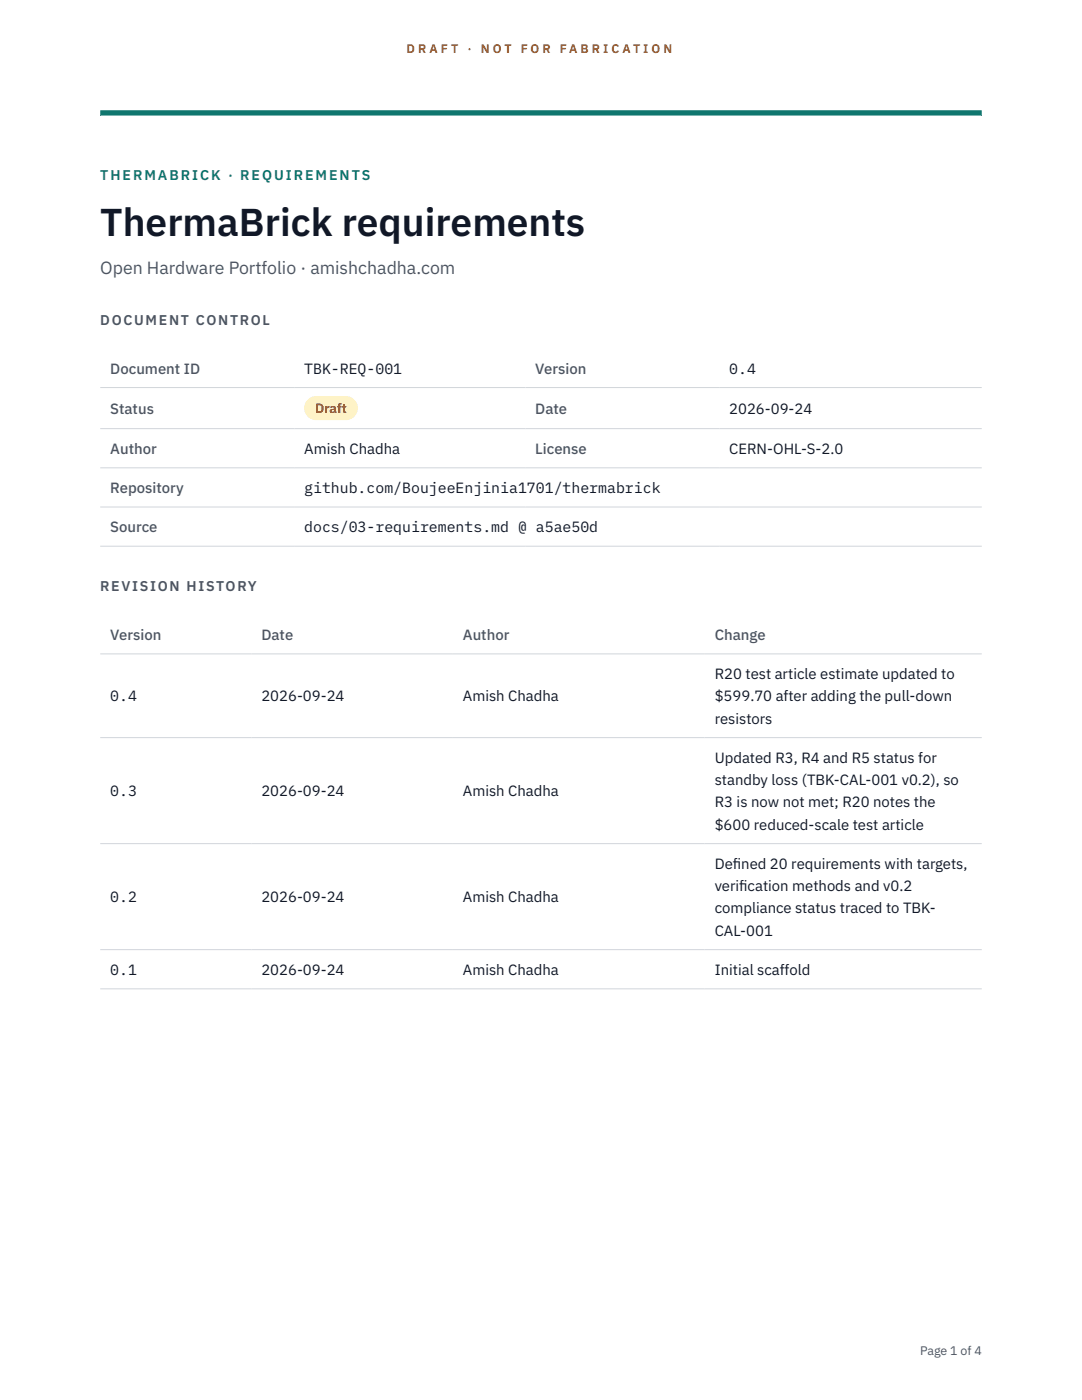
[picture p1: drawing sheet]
<svg xmlns="http://www.w3.org/2000/svg" width="216mm" height="279mm" viewBox="0 0 216 279" stroke-linecap="round" stroke-linejoin="round" font-family="sans-serif">
<defs><g id="words">
<text font-size="7.8" fill="#111827" x="20" y="47.1">ThermaBrick requirements</text>
<text font-size="3.5" fill="#4b5563" x="20" y="54.6">Open Hardware Portfolio · amishchadha.com</text>
<g font-size="3" fill="#4b5563">
<text x="22" y="74.5">Document ID</text>
<text x="106.8" y="74.5">Version</text>
<text x="22" y="82.6">Status</text>
<text x="106.8" y="82.6">Date</text>
<text x="22" y="90.6">Author</text>
<text x="106.8" y="90.6">License</text>
<text x="22" y="98.4">Repository</text>
<text x="22" y="106.2">Source</text>
<text x="22" y="127.7">Version</text>
<text x="52.2" y="127.7">Date</text>
<text x="92.4" y="127.7">Author</text>
<text x="142.6" y="127.7">Change</text>
</g>
<g font-size="3" fill="#111827">
<text x="60.7" y="74.5">TBK-REQ-001</text>
<text x="145.5" y="74.5">0.4</text>
<text x="145.5" y="82.6">2026-09-24</text>
<text x="60.7" y="90.6">Amish Chadha</text>
<text x="145.5" y="90.6">CERN-OHL-S-2.0</text>
<text x="60.7" y="98.4">github.com/BoujeeEnjinia1701/thermabrick</text>
<text x="60.7" y="106.2">docs/03-requirements.md @ a5ae50d</text>
<text x="142.6" y="135.5">R20 test article estimate updated to</text>
<text x="22" y="140">0.4</text>
<text x="52.2" y="140">2026-09-24</text>
<text x="92.4" y="140">Amish Chadha</text>
<text x="142.6" y="140">$599.70 after adding the pull-down</text>
<text x="142.6" y="144.4">resistors</text>
<text x="142.6" y="152.2">Updated R3, R4 and R5 status for</text>
<text x="22" y="158.9">0.3</text>
<text x="52.2" y="158.9">2026-09-24</text>
<text x="92.4" y="158.9">Amish Chadha</text>
<text x="142.6" y="156.7">standby loss (TBK-CAL-001 v0.2), so</text>
<text x="142.6" y="161.1">R3 is now not met; R20 notes the</text>
<text x="142.6" y="165.6">$600 reduced-scale test article</text>
<text x="142.6" y="173.4">Def</text>
<text x="146.2" y="173.4">ined 20 requirements with targets,</text>
<text x="142.6" y="177.8">verif</text>
<text x="147.5" y="177.8">ication methods and v0.2</text>
<text x="22" y="180.1">0.2</text>
<text x="52.2" y="180.1">2026-09-24</text>
<text x="92.4" y="180.1">Amish Chadha</text>
<text x="142.6" y="182.3">compliance status traced to TBK-</text>
<text x="142.6" y="186.7">CAL-001</text>
<text x="22" y="194.5">0.1</text>
<text x="52.2" y="194.5">2026-09-24</text>
<text x="92.4" y="194.5">Amish Chadha</text>
<text x="142.6" y="194.5">Initial scaffold</text>
</g>
<text font-size="2.8" fill="#0f766e" x="20" y="36">THERMABRICK · REQUIREMENTS</text>
<g font-size="2.8" fill="#4b5563">
<text x="20" y="64.8">DOCUMENT CONTROL</text>
<text x="20" y="118">REVISION HISTORY</text>
</g>
<text font-size="2.7" fill="#92400e" x="62.9" y="82.5">Draft</text>
<g font-size="2.5" fill="#b45309">
<text x="81.1" y="10.5">D R A F T</text>
<text x="93.3" y="10.5">·</text>
<text x="95.9" y="10.5">N O T</text>
<text x="103.9" y="10.5">F O R</text>
<text x="111.7" y="10.5">F A B R I C A T I O N</text>
</g>
<text font-size="2.5" fill="#4b5563" x="183.6" y="270.3">Page 1 of 4</text>
</g></defs>
<path d="M20 23.1h175.9zM20 22h175.9v1.1h-175.9z" fill-rule="evenodd" fill="#0f766e"/>
<path d="M20 77.3h175.9M20 85.5h175.9M20 93.4h175.9M20 101.2h175.9M20 109h175.9M20 130.5h175.9M20 147.2h175.9M20 168.4h175.9M20 189.5h175.9M20 197.3h175.9" fill="none" stroke="#d1d5db" stroke-width=".2"/>
<path d="M60.7 79h10.7v4.9h-10.7z" fill="#fef3c7"/>
<use href="#words"/>
</svg>
